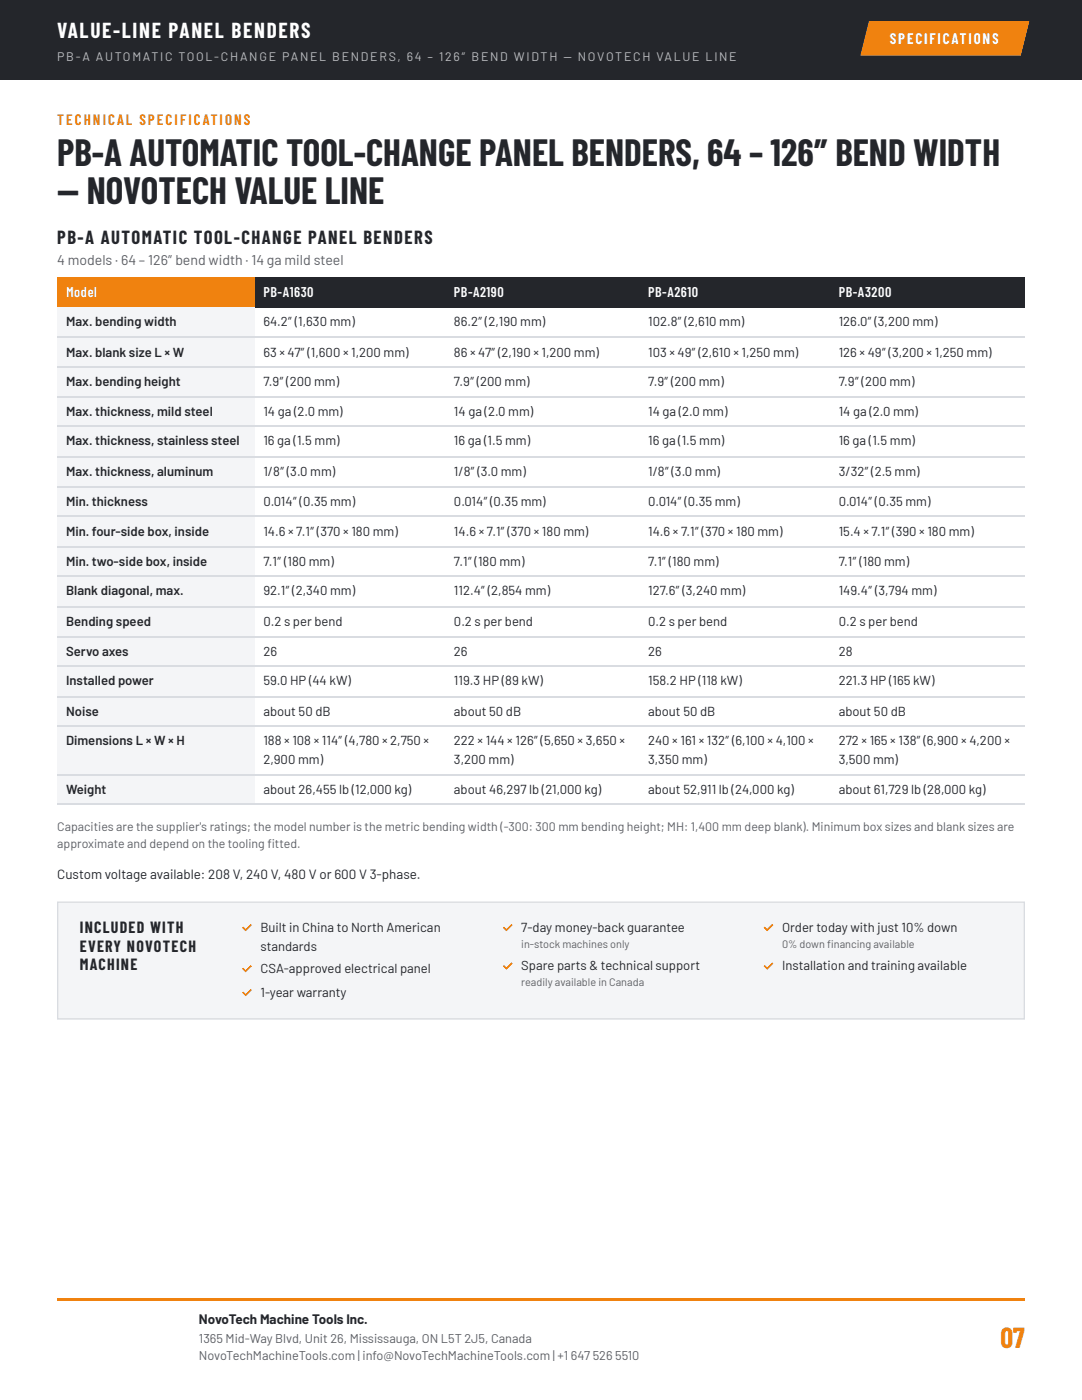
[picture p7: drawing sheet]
<svg xmlns="http://www.w3.org/2000/svg" width="216mm" height="279mm" viewBox="0 0 216 279" stroke-linecap="round" stroke-linejoin="round" font-family="sans-serif">
<defs><g id="words">
<g font-size="7.4" fill="#24262b">
<text x="11.4" y="33.1">PB-A AUTOMATIC TOOL-CHANGE PANEL BENDERS, 64 – 126″ BEND WIDTH</text>
<text x="11.4" y="40.7">— NOVOTECH VALUE LINE</text>
</g>
<text font-size="5.6" fill="#f0820f" x="199.6" y="269.1">07</text>
<text font-size="4.2" fill="#fff" x="11.4" y="7.7">VALUE-LINE PANEL BENDERS</text>
<text font-size="3.7" fill="#24262b" x="11.4" y="48.7">PB-A AUTOMATIC TOOL-CHANGE PANEL BENDERS</text>
<g font-size="3.2" fill="#24262b">
<text x="15.9" y="186.3">INCLUDED WITH</text>
<text x="15.9" y="190">EVERY NOVOTECH</text>
<text x="15.9" y="193.7">MACHINE</text>
</g>
<text font-size="3" fill="#fff" x="177.6" y="8.7">SPECIFICATIONS</text>
<text font-size="3" fill="#d96f00" x="11.4" y="24.9">TECHNICAL SPECIFICATIONS</text>
<text font-size="2.8" fill="#5b6068" x="11.4" y="52.9">4 models · 64 – 126″ bend width · 14 ga mild steel</text>
<g font-size="2.8" fill="#fff">
<text x="13.2" y="59.3">Model</text>
<text x="52.6" y="59.3">PB-A1630</text>
<text x="90.6" y="59.3">PB-A2190</text>
<text x="129.3" y="59.3">PB-A2610</text>
<text x="167.4" y="59.3">PB-A3200</text>
</g>
<g font-size="2.7" fill="#24262b">
<text x="11.4" y="175.4">Custom voltage available: 208 V, 240 V, 480 V or 600 V 3-phase.</text>
<text x="39.7" y="264.3">NovoTech Machine Tools Inc.</text>
</g>
<g font-size="2.6" fill="#24262b">
<text x="13.2" y="65.1">Max. bending width</text>
<text x="52.6" y="65.1">64.2″ (1,630 mm)</text>
<text x="90.6" y="65.1">86.2″ (2,190 mm)</text>
<text x="129.3" y="65.1">102.8″ (2,610 mm)</text>
<text x="167.4" y="65.1">126.0″ (3,200 mm)</text>
<text x="13.2" y="71.2">Max. blank size L × W</text>
<text x="52.6" y="71.2">63 × 47″ (1,600 × 1,200 mm)</text>
<text x="90.6" y="71.2">86 × 47″ (2,190 × 1,200 mm)</text>
<text x="129.3" y="71.2">103 × 49″ (2,610 × 1,250 mm)</text>
<text x="167.4" y="71.2">126 × 49″ (3,200 × 1,250 mm)</text>
<text x="13.2" y="77">Max. bending height</text>
<text x="52.6" y="77">7.9″ (200 mm)</text>
<text x="90.6" y="77">7.9″ (200 mm)</text>
<text x="129.3" y="77">7.9″ (200 mm)</text>
<text x="167.4" y="77">7.9″ (200 mm)</text>
<text x="13.2" y="83.1">Max. thickness, mild steel</text>
<text x="52.6" y="83.1">14 ga (2.0 mm)</text>
<text x="90.6" y="83.1">14 ga (2.0 mm)</text>
<text x="129.3" y="83.1">14 ga (2.0 mm)</text>
<text x="167.4" y="83.1">14 ga (2.0 mm)</text>
<text x="13.2" y="88.9">Max. thickness, stainless steel</text>
<text x="52.6" y="88.9">16 ga (1.5 mm)</text>
<text x="90.6" y="88.9">16 ga (1.5 mm)</text>
<text x="129.3" y="88.9">16 ga (1.5 mm)</text>
<text x="167.4" y="88.9">16 ga (1.5 mm)</text>
<text x="13.2" y="95">Max. thickness, aluminum</text>
<text x="52.6" y="95">1/8″ (3.0 mm)</text>
<text x="90.6" y="95">1/8″ (3.0 mm)</text>
<text x="129.3" y="95">1/8″ (3.0 mm)</text>
<text x="167.4" y="95">3/32″ (2.5 mm)</text>
<text x="13.2" y="101.1">Min. thickness</text>
<text x="52.6" y="101.1">0.014″ (0.35 mm)</text>
<text x="90.6" y="101.1">0.014″ (0.35 mm)</text>
<text x="129.3" y="101.1">0.014″ (0.35 mm)</text>
<text x="167.4" y="101.1">0.014″ (0.35 mm)</text>
<text x="13.2" y="106.9">Min. four-side box, inside</text>
<text x="52.6" y="106.9">14.6 × 7.1″ (370 × 180 mm)</text>
<text x="90.6" y="106.9">14.6 × 7.1″ (370 × 180 mm)</text>
<text x="129.3" y="106.9">14.6 × 7.1″ (370 × 180 mm)</text>
<text x="167.4" y="106.9">15.4 × 7.1″ (390 × 180 mm)</text>
<text x="13.2" y="113">Min. two-side box, inside</text>
<text x="52.6" y="113">7.1″ (180 mm)</text>
<text x="90.6" y="113">7.1″ (180 mm)</text>
<text x="129.3" y="113">7.1″ (180 mm)</text>
<text x="167.4" y="113">7.1″ (180 mm)</text>
<text x="13.2" y="118.8">Blank diagonal, max.</text>
<text x="52.6" y="118.8">92.1″ (2,340 mm)</text>
<text x="90.6" y="118.8">112.4″ (2,854 mm)</text>
<text x="129.3" y="118.8">127.6″ (3,240 mm)</text>
<text x="167.4" y="118.8">149.4″ (3,794 mm)</text>
<text x="13.2" y="124.9">Bending speed</text>
<text x="52.6" y="124.9">0.2 s per bend</text>
<text x="90.6" y="124.9">0.2 s per bend</text>
<text x="129.3" y="124.9">0.2 s per bend</text>
<text x="167.4" y="124.9">0.2 s per bend</text>
<text x="13.2" y="131">Servo axes</text>
<text x="52.6" y="131">26</text>
<text x="90.6" y="131">26</text>
<text x="129.3" y="131">26</text>
<text x="167.4" y="131">28</text>
<text x="13.2" y="136.8">Installed power</text>
<text x="52.6" y="136.8">59.0 HP (44 kW)</text>
<text x="90.6" y="136.8">119.3 HP (89 kW)</text>
<text x="129.3" y="136.8">158.2 HP (118 kW)</text>
<text x="167.4" y="136.8">221.3 HP (165 kW)</text>
<text x="13.2" y="142.9">Noise</text>
<text x="52.6" y="142.9">about 50 dB</text>
<text x="90.6" y="142.9">about 50 dB</text>
<text x="129.3" y="142.9">about 50 dB</text>
<text x="167.4" y="142.9">about 50 dB</text>
<text x="13.2" y="148.7">Dimensions L × W × H</text>
<text x="52.6" y="148.7">188 × 108 × 114″ (4,780 × 2,750 ×</text>
<text x="90.6" y="148.7">222 × 144 × 126″ (5,650 × 3,650 ×</text>
<text x="129.3" y="148.7">240 × 161 × 132″ (6,100 × 4,100 ×</text>
<text x="167.4" y="148.7">272 × 165 × 138″ (6,900 × 4,200 ×</text>
<text x="52.6" y="152.4">2,900 mm)</text>
<text x="90.6" y="152.4">3,200 mm)</text>
<text x="129.3" y="152.4">3,350 mm)</text>
<text x="167.4" y="152.4">3,500 mm)</text>
<text x="13.2" y="158.5">Weight</text>
<text x="52.6" y="158.5">about 26,455 lb (12,000 kg)</text>
<text x="90.6" y="158.5">about 46,297 lb (21,000 kg)</text>
<text x="129.3" y="158.5">about 52,911 lb (24,000 kg)</text>
<text x="167.4" y="158.5">about 61,729 lb (28,000 kg)</text>
<text x="52" y="189.7">standards</text>
</g>
<g font-size="2.6" fill="#d96f00">
<text x="48.1" y="186">✓ Built in China to North American</text>
<text x="100.1" y="186">✓ 7-day money-back guarantee</text>
<text x="152.2" y="186">✓ Order today with just 10% down</text>
<text x="48.1" y="194.2">✓ CSA-approved electrical panel</text>
<text x="100.1" y="193.7">✓ Spare parts &amp; technical support</text>
<text x="152.2" y="193.7">✓ Installation and training available</text>
<text x="48.1" y="199">✓ 1-year warranty</text>
</g>
<text font-size="2.5" fill="#b9bdc6" x="11.4" y="12.2">PB-A AUTOMATIC TOOL-CHANGE PANEL BENDERS, 64 – 126″ BEND WIDTH — NOVOTECH VALUE LINE</text>
<g font-size="2.5" fill="#5b6068">
<text x="11.4" y="165.9">Capacities are the supplier's ratings; the model number is the metric bending width (-300: 300 mm bending height; MH: 1,400 mm deep blank). Minimum box sizes and blank sizes are</text>
<text x="11.4" y="169.3">approximate and depend on the tooling ftted.</text>
<text x="53.4" y="169.3">i</text>
<text x="39.7" y="268">1365 Mid-Way Blvd, Unit 26, Mississauga, ON L5T 2J5, Canada</text>
<text x="39.7" y="271.5">NovoTechMachineTools.com | info@NovoTechMachineTools.com | +1</text>
<text x="113.9" y="271.5">647</text>
<text x="118.3" y="271.5">526</text>
<text x="122.7" y="271.5">5510</text>
</g>
<g font-size="2.2" fill="#5b6068">
<text x="104" y="189.2">in-stock machines only</text>
<text x="156" y="189.2">0% down fnancing available</text>
<text x="165.1" y="189.2">i</text>
<text x="104" y="196.8">readily available in Canada</text>
</g>
</g></defs>
<path d="M0 0h215.9v15.9h-215.9z" fill="#24262b"/>
<g fill="#f0820f">
<path d="M173.4 4.2h32l-1.7 6.9h-32z"/>
<path d="M11.4 55.3h39.4v6.1h-39.4z"/>
</g>
<g fill="#24262b">
<path d="M50.8 55.3h38.1v6.1h-38.1z"/>
<path d="M88.9 55.3h38.6v6.1h-38.6z"/>
<path d="M127.5 55.3h38.1v6.1h-38.1z"/>
<path d="M165.6 55.3h38.9v6.1h-38.9z"/>
</g>
<g fill="#f4f5f7">
<path d="M11.4 61.4h39.4v5.8h-39.4z"/>
<path d="M11.4 67.2h39.4v6.1h-39.4z"/>
<path d="M11.4 73.3h39.4v5.8h-39.4z"/>
<path d="M11.4 79.1h39.4v6.1h-39.4z"/>
<path d="M11.4 85.2h39.4v6.1h-39.4z"/>
<path d="M11.4 91.3h39.4v5.8h-39.4z"/>
<path d="M11.4 97.1h39.4v6.1h-39.4z"/>
<path d="M11.4 103.2h39.4v5.8h-39.4z"/>
<path d="M11.4 109h39.4v6.1h-39.4z"/>
<path d="M11.4 115.1h39.4v6.1h-39.4z"/>
<path d="M11.4 121.2h39.4v5.8h-39.4z"/>
<path d="M11.4 127h39.4v6.1h-39.4z"/>
<path d="M11.4 133.1h39.4v5.8h-39.4z"/>
<path d="M11.4 138.9h39.4v6.1h-39.4z"/>
<path d="M11.4 145h39.4v9.5h-39.4z"/>
<path d="M11.4 154.5h39.4v6.1h-39.4z"/>
</g>
<g fill="none" stroke="#d9dce1" stroke-width=".26">
<path d="M11.4 67.3h193.1M11.4 73.2h193.1M11.4 79.2h193.1M11.4 85.1h193.1M11.4 91.1h193.1M11.4 97.2h193.1M11.4 103.1h193.1M11.4 109.1h193.1M11.4 115h193.1M11.4 121h193.1M11.4 127.1h193.1M11.4 133h193.1"/>
<path d="M11.4 139h193.1M11.4 144.9h193.1M11.4 154.6h193.1M11.4 160.5h193.1"/>
</g>
<path d="M11.4 179.9h193.1v23.6h-193.1z" fill="#f4f5f7"/>
<path d="M11.5 180h192.9v23.3h-192.9z" fill="none" stroke="#d9dce1" stroke-width=".26"/>
<path d="M11.4 259h193.1v.6h-193.1z" fill="#f0820f"/>
<use href="#words"/>
</svg>
